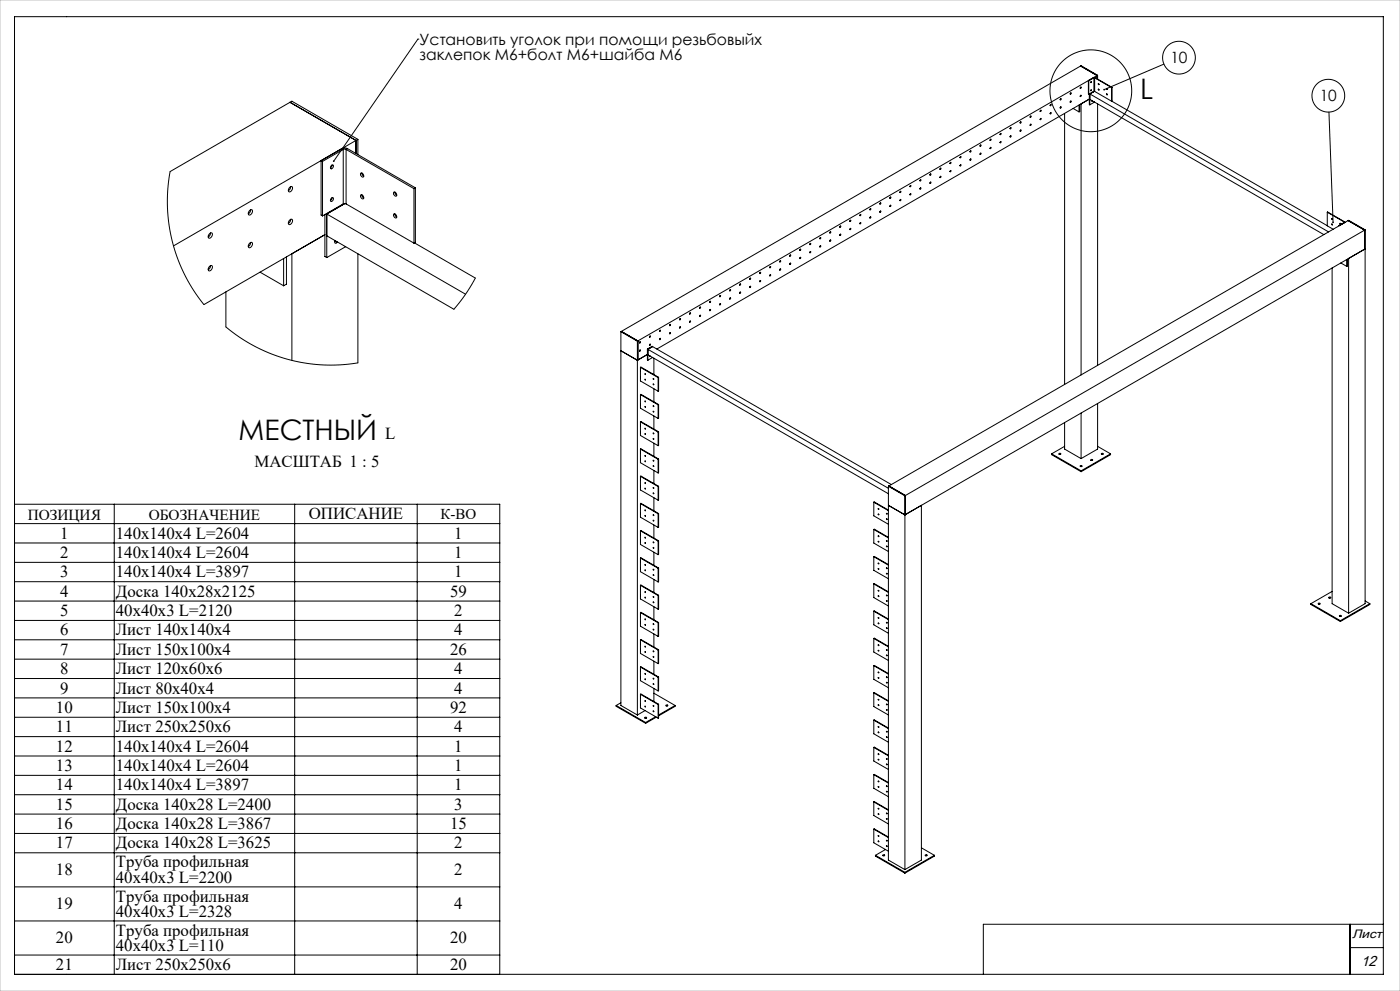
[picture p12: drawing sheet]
<svg xmlns="http://www.w3.org/2000/svg" width="420mm" height="297mm" viewBox="0 0 420 297" stroke-linecap="round" stroke-linejoin="round" font-family="sans-serif">
<defs><g id="words">
<g font-size="8.5">
<text x="342" y="29.6">L</text>
<text x="71.6" y="131.8">МЕСТНЫЙ</text>
</g>
<g font-size="5">
<text x="115.5" y="131.7">L</text>
<text x="76.3" y="139.9">МАСШТАБ 1 : 5</text>
<text x="92.6" y="155.6">ОПИСАНИЕ</text>
<text x="18.1" y="161.4">1</text>
<text x="34.8" y="161.4">140х140х4 L=2604</text>
<text x="136.3" y="161.4">1</text>
<text x="18.1" y="167.2">2</text>
<text x="34.8" y="167.2">140х140х4 L=2604</text>
<text x="136.3" y="167.2">1</text>
<text x="18.1" y="173">3</text>
<text x="34.8" y="173">140х140х4 L=3897</text>
<text x="136.3" y="173">1</text>
<text x="18.1" y="178.8">4</text>
<text x="34.8" y="178.8">Доска 140х28х2125</text>
<text x="135" y="178.8">59</text>
<text x="18.1" y="184.6">5</text>
<text x="34.8" y="184.6">40х40х3 L=2120</text>
<text x="136.3" y="184.6">2</text>
<text x="18.1" y="190.4">6</text>
<text x="34.8" y="190.4">Лист 140х140х4</text>
<text x="136.3" y="190.4">4</text>
<text x="18.1" y="196.2">7</text>
<text x="34.8" y="196.2">Лист 150х100х4</text>
<text x="135" y="196.2">26</text>
<text x="18.1" y="202">8</text>
<text x="34.8" y="202">Лист 120х60х6</text>
<text x="136.3" y="202">4</text>
<text x="18.1" y="207.8">9</text>
<text x="34.8" y="207.8">Лист 80х40х4</text>
<text x="136.3" y="207.8">4</text>
<text x="16.8" y="213.6">10</text>
<text x="34.8" y="213.6">Лист 150х100х4</text>
<text x="135" y="213.6">92</text>
<text x="16.8" y="219.4">11</text>
<text x="34.8" y="219.4">Лист 250х250х6</text>
<text x="136.3" y="219.4">4</text>
<text x="16.8" y="225.3">12</text>
<text x="34.8" y="225.3">140х140х4 L=2604</text>
<text x="136.3" y="225.3">1</text>
<text x="16.8" y="231.1">13</text>
<text x="34.8" y="231.1">140х140х4 L=2604</text>
<text x="136.3" y="231.1">1</text>
<text x="16.8" y="236.9">14</text>
<text x="34.8" y="236.9">140х140х4 L=3897</text>
<text x="136.3" y="236.9">1</text>
<text x="16.8" y="242.7">15</text>
<text x="34.8" y="242.7">Доска 140х28 L=2400</text>
<text x="136.3" y="242.7">3</text>
<text x="16.8" y="248.5">16</text>
<text x="34.8" y="248.5">Доска 140х28 L=3867</text>
<text x="135" y="248.5">15</text>
<text x="16.8" y="254.3">17</text>
<text x="34.8" y="254.3">Доска 140х28 L=3625</text>
<text x="136.3" y="254.3">2</text>
<text x="16.8" y="262.3">18</text>
<text x="34.8" y="260">Труба профильная</text>
<text x="136.3" y="262.3">2</text>
<text x="34.8" y="264.6">40х40х3 L=2200</text>
<text x="16.8" y="272.5">19</text>
<text x="34.8" y="270.2">Труба профильная</text>
<text x="34.8" y="274.8">40х40х3 L=2328</text>
<text x="136.3" y="272.5">4</text>
<text x="34.8" y="280.4">Труба профильная</text>
<text x="16.8" y="282.7">20</text>
<text x="34.8" y="285">40х40х3 L=110</text>
<text x="135" y="282.7">20</text>
<text x="16.8" y="290.7">21</text>
<text x="34.8" y="290.7">Лист 250х250х6</text>
<text x="135" y="290.7">20</text>
</g>
<g font-size="4.7">
<text x="125.9" y="13.5">Установить уголок при помощи резьбовыйх</text>
<text x="125.9" y="18">заклепок М6+болт М6+шайба М6</text>
<text x="351.1" y="18.9">10</text>
<text x="395.9" y="30.3">10</text>
</g>
<g font-size="4.6">
<text x="8.4" y="155.7">ПОЗИЦИЯ</text>
<text x="44.6" y="155.7">ОБОЗНАЧЕНИЕ</text>
</g>
<text font-size="4.5" x="132.2" y="155.5">К-ВО</text>
<text font-size="4.4" x="408.3" y="289.6">12</text>
<text font-size="3.7" x="405.6" y="281.3">Лист</text>
</g></defs>
<g fill="none" stroke="#000" stroke-width=".3">
<path d="M125.4 11.7h.1M125.4 11.7l-25.3 36.6M324.2 19.8l5.1 2.8M324.2 19.8l4.9 2.8M324.2 19.8l-137.8 79.5M349.2 19.2l-18 7.7M87 30.7l-36 20.7-.7 5.4-.1 5.4 .5 5.4 1.1 5.3 1.6 5 2.1 4.7 2.6 4.5 3.1 4.2 36.3-21M87 30.7l.6-.4 19.8 11.5M87 30.7l19.8 11.4M300.2 40l-.2 .3M303.2 38.2l-.2 .3M306.2 36.5l-.2 .3"/>
<path d="M306.2 39l-.2 .3M309.2 34.8l-.2 .3M309.2 37.2l-.2 .3M312.2 33l-.2 .3M312.2 35.5l-.2 .3M315.2 31.3l-.2 .3M315.2 33.8l-.2 .3M318.2 29.6l-.1 .3M318.2 32l-.1 .3M319.4 34v81.2M321.2 27.8l-.1 .3M321.2 30.3l-.1 .3"/>
<path d="M321.9 32.5l1.8 1M323.7 31.5v2M323.9 31.4v2l-.2 .1M324.2 26.1l-.1 .3M324.2 28.5l-.1 .4M326.5 24.1l.1 4.2M326.8 28.2l.1 3.2M326.9 31.4v-3.3l71.7 41.4M326.9 29.8l70.3 40.5M327.3 27h.1l-.1 .2zM327.3 24.5h.1l-.1 .3zM327.3 24.5l-.1 .2"/>
<path d="M327.3 26.9l-.1 .2M327.5 30.2h.2M328.1 23.3h.4M328.1 23.3l-1.6 .8M328.1 23.3h.1M328.2 23.3v4.1h.2M328.2 23.3h.2M328.3 27.4l-1.7 .9M328.4 30.6h.1M328.4 30.6l-1.5 .8M328.4 23.3l5.1 3M328.4 27.4l71.6 41.3"/>
<path d="M328.4 23.3v4.1M328.5 23.3l5.1 2.9M328.5 23.3h-.1M329.1 22.6l-137.7 79.6M329.1 22.6v1M329.3 22.6h-.2M329.3 22.6v1.1M329.3 31.1v78.4M329.6 25.1l.1 .2M329.6 26.7l.1 .3M332.1 26.5l.1 .2M332.1 28.1l.1 .3"/>
<path d="M333.6 26.2l-.1 .1M333.6 26.2l-.1 4.1v-4M398.7 33.6l1.2 33M86.9 56.2a.52 .52 0 0 1 .8-.2 .52 .52 0 0 1 0 .8 .6 .6 0 0 1-.5 .7 .6 .6 0 0 1-.7-.4zM87.2 55.9l-.2 .8-.5 .4M96.3 48.1v16.4l.5 .2M96.3 48.1l.5 .3M96.8 48.4v16.3M99.4 59.5a.38 .38 0 0 1 .5-.2 .38 .38 0 0 1 .1 .6l-.4 .4h-.4zM99.4 49.7a.38 .38 0 0 1 .5-.2 .38 .38 0 0 1 .1 .6l-.4 .4h-.4zM99.6 49.5l-.5 .8M99.6 59.3l-.5 .8"/>
<path d="M102.6 44.5l.8-.2 .8 .2M102.6 44.5l-6.3 3.6M102.6 44.5l.4 .3M103 44.8h.8M103 44.8l-6.2 3.6M103 44.8v16.3M103.8 44.8l20.4 11.7M103.8 44.8v16.3M104.2 44.5l20.4 11.8M104.2 44.5l-.4 .3M106.8 42.1v3.9M106.8 42.1l-54.8 31.6"/>
<path d="M107.4 41.8l-.6 .3M107.4 41.8v4.5M108.2 51.9a.71 .71 0 0 1 .8 .4 .71 .71 0 0 1-.2 .8 .89 .89 0 0 1-.6-1.2zM108.2 58.4a.71 .71 0 0 1 .8 .4 .71 .71 0 0 1-.2 .8 .89 .89 0 0 1-.6-1.2zM108.6 51.9l.2 .6 .3 .3M108.6 58.4l.2 .6 .3 .4M118.1 57.6a.71 .71 0 0 1 .8 .4 .71 .71 0 0 1-.2 .8 .89 .89 0 0 1-.6-1.2zM118.5 57.6l.2 .6 .3 .3M124.2 56.5v16.4M124.6 56.3l-.4 .2M124.6 56.3v16.3l-.4 .3M267.1 59.1l-.1 .3"/>
<path d="M270.1 57.3l-.1 .3M270.1 59.8l-.1 .3M273.1 55.6l-.1 .3M273.1 58l-.1 .3M276.2 53.9l-.2 .3M276.2 56.3l-.2 .3M279.2 52.1l-.2 .3M279.2 54.6l-.2 .3M282.2 50.4l-.2 .3M282.2 52.8l-.2 .3M285.2 48.7l-.2 .3M285.2 51.1l-.2 .3"/>
<path d="M288.2 46.9l-.2 .3M288.2 49.4l-.2 .3M291.2 45.2l-.2 .3M291.2 47.6l-.2 .3M294.2 43.4l-.2 .4M294.2 45.9l-.2 .3M297.2 41.7l-.2 .3M297.2 44.2l-.2 .3M300.2 42.4l-.2 .3M303.2 40.7l-.2 .3M62.8 70.1a.52 .52 0 0 1 .8-.2 .52 .52 0 0 1 0 .8 .6 .6 0 0 1-.4 .6 .6 .6 0 0 1-.7-.4zM62.8 79.9a.52 .52 0 0 1 .8-.3 .52 .52 0 0 1 0 .9 .6 .6 0 0 1-.4 .6 .6 .6 0 0 1-.7-.4z"/>
<path d="M63.2 69.8l-.3 .8-.4 .4M63.2 79.6l-.3 .8-.4 .4M74.9 63.1a.52 .52 0 0 1 .7-.2 .52 .52 0 0 1 .1 .8 .6 .6 0 0 1-.5 .7 .6 .6 0 0 1-.7-.4zM74.9 72.9a.52 .52 0 0 1 .7-.2 .52 .52 0 0 1 .1 .8 .6 .6 0 0 1-.5 .7 .6 .6 0 0 1-.7-.4zM75.2 62.9l-.2 .7-.5 .5M75.2 72.7l-.2 .7-.5 .5M85.1 77.5v8.1M85.9 77v8.2l-.8 .4M86.9 66a.52 .52 0 0 1 .8-.2 .52 .52 0 0 1 0 .8 .6 .6 0 0 1-.5 .7 .6 .6 0 0 1-.7-.4zM87.2 65.7l-.2 .8-.5 .4M87.6 76.1v31.9M97.5 64.3v12.6l.5 .3"/>
<path d="M97.9 64.1l41.8 24.1M98 70.7l38.2 22 3.5-4.5 2.9-4.9-18.3-10.5M100.5 72.1a.43 .43 0 0 0 0 .8 .43 .43 0 0 0 .7-.4M100.6 72.2l-.2 .2M103 61.1h.8M103 61.1l-6.2 3.6M103.4 61l-5.4 3.1v13.1M103.7 73.9h.1M103.7 73.9l-5.7 3.3M103.8 61.1l20.4 11.8M107.4 76.1v32.6l-4 .6-4 .1-4.1-.1-4-.5-3.9-.8-4-1.2-3.7-1.4-3.7-1.8-4.2-2.6-4-3v-10.5M118.1 64.1a.71 .71 0 0 1 .8 .4 .71 .71 0 0 1-.2 .8 .89 .89 0 0 1-.6-1.2z"/>
<path d="M118.5 64.1l.2 .6 .3 .4M231.1 79.9l-.2 .3M234.1 78.1l-.2 .3M237.1 76.4l-.2 .3M237.1 78.9l-.2 .3M240.1 74.7l-.2 .3M240.1 77.1l-.2 .3M243.1 72.9l-.2 .3M243.1 75.4l-.2 .3M246.1 71.2l-.2 .3M246.1 73.7l-.2 .3M249.1 69.5l-.2 .3"/>
<path d="M249.1 71.9l-.2 .3M252.1 67.7l-.2 .3M252.1 70.2l-.2 .3M255.1 66l-.2 .3M255.1 68.5l-.2 .3M258.1 64.3l-.2 .3M258.1 66.7l-.2 .3M261.1 62.5l-.1 .3M261.1 65l-.1 .3M264.1 60.8l-.1 .3M264.1 63.2l-.1 .3M267.1 61.5l-.1 .3"/>
<path d="M398.2 63.6l5.1 2.9M398.2 63.6l5.2 2.9M398.2 63.6v4.1M399.6 65.5l.1 .2M399.6 67.1l.1 .3M401.7 67.6v.1M402.1 66.9l.1 .3M402.2 78.8l1.8 1M403.3 66.5v.2M403.3 66.7l-1.6 .9M403.3 66.7h.1M403.4 66.5v.2"/>
<path d="M403.4 66.7l-1.7 .9M403.4 66.5h-.1M403.5 66.6v.1M404 77.8v2M404.2 77.7v2l-.2 .1M404.4 66.1l5 2.9M404.4 66.1l5.1 2.8M404.4 66.1l-137.7 79.6M409.4 69v5.7l-137.8 79.5v-5.7M409.4 69l-137.8 79.5M409.5 68.9l-.1 .1M409.5 68.9v112l-4.9 2.9"/>
<path d="M409.5 74.6l-4.9 2.9v106.3M78 81.6l7.1 4M186.3 99.4l4.9 2.9M186.3 99.4v112l4.9 2.9M186.4 99.3l-.1 .1M186.4 99.3l5 2.9M198 99l-.2 .3M201 97.2l-.2 .3M201 99.7l-.2 .3M204 95.5l-.1 .3M204 97.9l-.1 .3M207 93.8l-.1 .3"/>
<path d="M207 96.2l-.1 .3M210 92l-.1 .3M210 94.5l-.1 .3M213 90.3l-.1 .3M213 92.7l-.1 .3M216.1 88.6l-.2 .3M216.1 91l-.2 .3M219.1 86.8l-.2 .3M219.1 89.3l-.2 .3M222.1 85.1l-.2 .3M222.1 87.5l-.2 .3M225.1 83.3l-.2 .4"/>
<path d="M225.1 85.8l-.2 .3M228.1 81.6l-.2 .3M228.1 84.1l-.2 .3M231.1 82.3l-.2 .3M234.1 80.6l-.2 .3M399.6 80.3v100.6l5 2.9M186.3 105.1l4.9 2.9 3-1.8M191.2 102.3v112M191.4 102.2l-.2 .1M191.4 102.2v5.7M192 102.4l-.2 .3M192 104.9l-.2 .3"/>
<path d="M192.1 110.1v4.1l5.3 3M192.1 118.3v4l5.3 3.1M192.1 110.1l5.3 3.1M192.1 110.1l5.5 3M192.1 118.3l5.3 3M192.1 118.3l5.5 2.9M193.6 112.1h.1M193.6 113.7v.1M194.2 104.6l72.3 41.7M194.2 104.6l1.4-.8 71.8 41.4M194.2 104.6l.2 3.4M194.4 106.3l72.1 41.7"/>
<path d="M195 106.7v.2l.1-.1M195 106.7v.1M195 100.7l-.2 .3M195 103.1l-.2 .4M195.8 103.9l-1.4 .8v3.3M195.8 107.1l-1.4 .9M196.1 113.5v.1M196.1 115.1v.1M196.2 107.4v4.9M196.2 116.5v3.9M197 104.6l129.8-74.9-2.5 1.4v81.3M197.4 113.2v4"/>
<path d="M197.6 113.1l-.2 4.1M197.6 113.1l-.2 .1M198 101.4l-.2 .3M192.1 126.4v4.1l5.3 3.1M192.1 134.6v4.1l5.3 3M192.1 134.6l5.3 3.1M192.1 134.6l5.5 3M192.1 126.4l5.3 3.1M192.1 126.4l5.5 3M193.6 120.2v.1M193.6 121.9h.1M193.6 136.6h.1"/>
<path d="M193.6 138.2v.1M193.6 128.4v.1M193.6 130v.1M196.1 121.6v.1M196.1 123.3v.1M196.1 138v.1M196.1 139.6v.1M196.1 129.8v.1M196.1 131.4v.1M196.2 124.7v3.9M196.2 132.8v4M197.4 121.3v4.1"/>
<path d="M197.4 129.5v4.1M197.4 137.7v4M197.6 121.2l-.2 4.2M197.6 129.4l-.2 4.2M197.6 137.6l-.2 4.1M197.6 121.2l-.2 .1M197.6 137.6l-.2 .1M197.6 129.4l-.2 .1M315.5 136v.3l8.8 5.1M315.5 136l8.8 5.1M317.7 135.9h.1a.26 .26 0 0 1 .4 0 .26 .26 0 0 1-.1 .4 .26 .26 0 0 1-.3-.2zM317.8 136.1h.4"/>
<path d="M319.4 133.8l-3.9 2.2M319.4 126.6v8l4.9 2.8M324.1 139.6l.1-.1a.26 .26 0 0 1 .4 0 .26 .26 0 0 1-.1 .4 .26 .26 0 0 1-.4-.1zM324.1 139.8h.4M324.3 123.8v13.6M327.2 137.8l.1-.1a.26 .26 0 0 1 .4 0 .26 .26 0 0 1 0 .4 .26 .26 0 0 1-.4-.1zM327.3 138h.4M329.3 133.8l3.9 2.2M329.3 120.9v13.7l-5 2.8M330.4 135.9h.1a.26 .26 0 0 1 .4 0 .26 .26 0 0 1 0 .4 .26 .26 0 0 1-.4-.2zM330.5 136.1h.4M333.2 136l-8.9 5.1"/>
<path d="M333.2 136v.3l-8.9 5.1M4.4 151.1h145.5v140.9h-145.5v-287h410.6v287h-410.6M4.4 156.9h145.5M34.3 151.1v140.9M88.4 151.1v140.9M125.2 151.1v140.9M192.1 142.8v4l5.3 3.1M192.1 150.9v4.1l5.3 3.1M192.1 159.1v4.1l5.3 3M192.1 142.8l5.3 3M192.1 142.8l5.5 2.9M192.1 159.1l5.3 3.1"/>
<path d="M192.1 159.1l5.5 3M192.1 150.9l5.3 3.1M192.1 150.9l5.5 3M193.6 144.7v.1M193.6 146.3v.1M193.6 152.9v.1M193.6 154.5v.1M196.1 146.1v.1M196.1 147.8v.1M196.1 154.3v.1M196.1 155.9v.1M196.2 141v3.9"/>
<path d="M196.2 149.2v3.9M196.2 157.3v4M197.4 145.8v4.1M197.4 154v4.1M197.6 145.7l-.2 .1M197.6 145.7l-.2 4.2M197.6 153.9l-.2 4.2M197.6 153.9l-.2 .1M262.1 150.5v4.1l4.4 2.5M262.1 158.7v4.1l4.4 2.5M262.1 150.5l4.4 2.5M262.1 150.5l4.4 2.4"/>
<path d="M262.1 158.7l4.4 2.5M262.1 158.7l4.4 2.3M263.6 152.5v.1M263.6 154.1v.1M266.1 153.9v.1M266.1 155.5v.1M266.5 151.4l5 2.9 4.9-2.9v106.4l-4.9 2.8M266.5 145.7v112.1l5 2.8M266.5 145.7l5 2.9M266.7 145.7h-.2M266.7 145.7l4.9 2.8M271.5 148.6v112"/>
<path d="M271.6 148.5l-.1 .1M324.3 141.1v.3M4.4 162.7h145.5M4.4 168.5h145.5M4.4 174.3h145.5M192.1 167.3v4l5.3 3.1M192.1 175.4v4.1l5.3 3.1M192.1 175.4l5.3 3.1M192.1 175.4l5.5 3M192.1 167.3l5.3 3M192.1 167.3l5.5 2.9M193.6 161v.1"/>
<path d="M193.6 162.7v.1M193.6 177.4v.1M193.6 179v.1M193.6 169.2v.1M193.6 170.8v.1M196.1 162.5v.1M196.1 164.1v.1M196.1 178.8v.1M196.1 170.6v.1M196.1 172.3v.1M196.2 165.5v3.9M196.2 173.7v3.9"/>
<path d="M197.4 162.2v4M197.4 170.3v4.1M197.4 178.5v4.1M197.6 162.1l-.2 4.1M197.6 170.2l-.2 4.2M197.6 178.4l-.2 4.2M197.6 162.1l-.2 .1M197.6 178.4l-.2 .1M197.6 170.2l-.2 .1M262.1 166.8v4.1l4.4 2.6M262.1 175v4.1l4.4 2.5M262.1 175l4.4 2.5"/>
<path d="M262.1 175l4.4 2.4M262.1 166.8l4.4 2.6M262.1 166.8l4.4 2.4M263.6 177h.1M263.6 178.6v.1M263.6 168.8v.1M263.6 170.4v.1M263.6 160.6v.1M263.6 162.3v.1M266.1 178.4v.1M266.1 170.2v.1M266.1 171.9h.1"/>
<path d="M266.1 162.1h.1M266.1 163.7v.1M398.7 179.2h.4M399.6 177.2l-6.3 3.7M4.4 180.1h145.5M4.4 185.9h145.5M4.4 191.7h145.5M4.4 197.6h145.5M192.1 183.6v4.1l5.3 3M192.1 191.8v4l5.3 3.1M192.1 199.9v4.1l5.3 3.1M192.1 199.9l5.3 3.1"/>
<path d="M192.1 199.9l5.5 3M192.1 191.8l5.3 3M192.1 191.8l5.5 2.9M192.1 183.6l5.3 3M192.1 183.6l5.5 3M193.6 193.7v.1M193.6 195.3v.1M193.6 185.5v.1M193.6 187.2v.1M196.1 180.4v.1M196.1 195.1v.1M196.1 196.8v.1"/>
<path d="M196.1 187v.1M196.1 188.6v.1M196.2 181.8v3.9M196.2 190v3.9M196.2 198.2v3.9M197.4 186.6v4.1M197.4 194.8v4.1M197.6 186.6l-.2 4.1M197.6 194.7l-.2 4.2M197.6 194.7l-.2 .1M197.6 186.6h-.2M262.1 183.2v4.1l4.4 2.5"/>
<path d="M262.1 183.2l4.4 2.5M262.1 183.2l4.4 2.3M262.1 191.3v4.1l4.4 2.6M262.1 199.5v4.1l4.4 2.5M262.1 199.5l4.4 2.5M262.1 199.5l4.4 2.4M262.1 191.3l4.4 2.6M262.1 191.3l4.4 2.4M263.6 185.1v.1M263.6 186.8h.1M263.6 193.3v.1M263.6 194.9v.1"/>
<path d="M266.1 186.6h.1M266.1 188.2v.1M266.1 180v.1M266.1 194.7v.1M266.1 196.4h.1M393.3 180.9v.3l8.8 5.1M393.3 180.9l8.8 5.1M395.5 181h.5M401.9 184.7h.4M402.1 186v.3M409.5 180.1l1.4 .8M410.9 180.9v.3l-8.8 5.1"/>
<path d="M410.9 180.9l-8.8 5.1M4.4 203.4h145.5M4.4 209.2h145.5M4.4 215h145.5M184.9 211.4v.3l8.8 5.1M184.9 211.4l8.8 5.1M186.3 210.6l-1.4 .8M192.1 208.1v4.1l5.3 3M192.1 208.1l5.3 3M192.1 208.1l5.5 3M193.5 215.2h.4M193.5 213l-2.3 1.3"/>
<path d="M193.6 201.9v.1M193.6 203.5v.1M193.6 210v.1M193.6 211.7v.1M193.7 216.5v.3M196.1 203.3v.1M196.1 204.9v.1M196.1 211.5v.1M196.1 213.1v.1M196.1 211.5h.1M196.2 207.8l6.3 3.6M196.2 206.3v3.9"/>
<path d="M196.7 214.8l-3 1.7M196.9 214.9l-3.2 1.9M197.4 203v4.1M197.4 211.1v4.1M197.6 202.9l-.2 4.2M197.6 211.1l-.2 4.1M197.6 202.9l-.2 .1M197.6 211.1h-.2M199.8 211.6h.5M202.5 211.4l-4.9 2.9M202.5 211.4v.3l-4.9 2.8M262.1 207.7v4.1l4.4 2.5"/>
<path d="M262.1 215.8v4.1l4.4 2.5M262.1 215.8l4.4 2.6M262.1 215.8l4.4 2.4M262.1 207.7l4.4 2.5M262.1 207.7l4.4 2.3M263.6 217.8v.1M263.6 219.4v.1M263.6 209.6v.1M263.6 211.3h.1M263.6 201.5h.1M263.6 203.1v.1M266.1 219.2v.1"/>
<path d="M266.1 211.1h.1M266.1 212.7v.1M266.1 202.9v.1M266.1 204.5v.1M4.4 220.8h145.5M4.4 226.6h145.5M4.4 232.4h145.5M4.4 238.2h145.5M262.1 224v4.1l4.4 2.5M262.1 232.2v4l4.4 2.6M262.1 224l4.4 2.5M262.1 224l4.4 2.4"/>
<path d="M262.1 232.2l4.4 2.5M262.1 232.2l4.4 2.3M263.6 226h.1M263.6 227.6v.1M263.6 234.1v.1M263.6 235.8h.1M266.1 220.9h.1M266.1 227.4v.1M266.1 229v.1M266.1 235.5v.1M266.1 237.2v.1M4.4 244h145.5"/>
<path d="M4.4 249.8h145.5M4.4 255.6h145.5M262.1 240.3v4.1l4.4 2.5M262.1 248.5v4.1l4.4 2.5M262.1 240.3l4.4 2.6M262.1 240.3l4.4 2.4M262.1 248.5l4.4 2.5M262.1 248.5l4.4 2.4M262.6 256.3l8.9 5.1M262.6 256.3v.3l8.9 5.1M263.6 250.5h.1M263.6 252.1v.1"/>
<path d="M263.6 242.3v.1M263.6 243.9v.1M264.9 256.2h.1a.26 .26 0 0 1 .4 0 .26 .26 0 0 1-.1 .4 .26 .26 0 0 1-.4-.1zM264.9 256.5h.4M265.6 254.6l-3 1.7M266.1 251.9v.1M266.1 253.5v.1M266.1 243.7v.1M266.1 245.3v.1M276.4 254.1l3.9 2.2M277.6 256.2h.1a.26 .26 0 0 1 .4 0 .26 .26 0 0 1-.1 .4 .26 .26 0 0 1-.3-.1zM277.6 256.5h.4"/>
<path d="M280.3 256.3l-8.8 5.1M280.3 256.3v.3l-8.8 5.1M4.4 265.8h145.5M4.4 276h145.5M271.5 261.4v.3M405 277v15M415 277h-120v15M4.4 286.2h145.5M405 284h10"/>
<circle cx="353.7" cy="17.3" r="4.9"/>
<circle cx="303.2" cy="38.4" r=".2"/>
<circle cx="306.2" cy="36.7" r=".2"/>
<circle cx="306.2" cy="39.1" r=".2"/>
<circle cx="309.2" cy="37.4" r=".2"/>
<circle cx="309.2" cy="34.9" r=".2"/>
<circle cx="312.2" cy="35.6" r=".2"/>
<circle cx="312.2" cy="33.2" r=".2"/>
<circle cx="315.2" cy="31.4" r=".2"/>
<circle cx="315.2" cy="33.9" r=".2"/>
<circle cx="318.2" cy="29.7" r=".2"/>
<circle cx="318.2" cy="32.2" r=".2"/>
<circle cx="321.2" cy="30.4" r=".2"/>
<circle cx="321.2" cy="28" r=".2"/>
<circle cx="324.2" cy="26.2" r=".2"/>
<circle cx="324.2" cy="28.7" r=".2"/>
<circle cx="327.3" cy="27.2" r="12.3"/>
<circle cx="329.6" cy="26.9" r=".15"/>
<circle cx="329.6" cy="25.3" r=".15"/>
<circle cx="332.1" cy="26.7" r=".15"/>
<circle cx="332.1" cy="28.3" r=".15"/>
<circle cx="398.5" cy="28.7" r="4.9"/>
<circle cx="267.1" cy="59.2" r=".2"/>
<circle cx="270.1" cy="57.5" r=".2"/>
<circle cx="270.1" cy="59.9" r=".2"/>
<circle cx="273.1" cy="55.7" r=".2"/>
<circle cx="273.1" cy="58.2" r=".2"/>
<circle cx="276.1" cy="54" r=".2"/>
<circle cx="276.1" cy="56.5" r=".2"/>
<circle cx="279.1" cy="54.7" r=".2"/>
<circle cx="279.1" cy="52.3" r=".2"/>
<circle cx="282.1" cy="53" r=".2"/>
<circle cx="282.1" cy="50.5" r=".2"/>
<circle cx="285.1" cy="51.2" r=".2"/>
<circle cx="285.1" cy="48.8" r=".2"/>
<circle cx="288.1" cy="47.1" r=".2"/>
<circle cx="288.1" cy="49.5" r=".2"/>
<circle cx="291.1" cy="45.3" r=".2"/>
<circle cx="291.1" cy="47.8" r=".2"/>
<circle cx="294.1" cy="46" r=".2"/>
<circle cx="294.1" cy="43.6" r=".2"/>
<circle cx="297.2" cy="44.3" r=".2"/>
<circle cx="297.2" cy="41.9" r=".2"/>
<circle cx="300.2" cy="42.6" r=".2"/>
<circle cx="300.2" cy="40.1" r=".2"/>
<circle cx="303.2" cy="40.8" r=".2"/>
<circle cx="234" cy="78.3" r=".2"/>
<circle cx="237" cy="79" r=".2"/>
<circle cx="237" cy="76.6" r=".2"/>
<circle cx="240.1" cy="77.3" r=".2"/>
<circle cx="240.1" cy="74.8" r=".2"/>
<circle cx="243.1" cy="73.1" r=".2"/>
<circle cx="243.1" cy="75.5" r=".2"/>
<circle cx="246.1" cy="71.4" r=".2"/>
<circle cx="246.1" cy="73.8" r=".2"/>
<circle cx="249.1" cy="72.1" r=".2"/>
<circle cx="249.1" cy="69.6" r=".2"/>
<circle cx="252.1" cy="67.9" r=".2"/>
<circle cx="252.1" cy="70.3" r=".2"/>
<circle cx="255.1" cy="66.1" r=".2"/>
<circle cx="255.1" cy="68.6" r=".2"/>
<circle cx="258.1" cy="66.9" r=".2"/>
<circle cx="258.1" cy="64.4" r=".2"/>
<circle cx="261.1" cy="62.7" r=".2"/>
<circle cx="261.1" cy="65.1" r=".2"/>
<circle cx="264.1" cy="60.9" r=".2"/>
<circle cx="264.1" cy="63.4" r=".2"/>
<circle cx="267.1" cy="61.7" r=".2"/>
<circle cx="399.6" cy="67.2" r=".15"/>
<circle cx="399.6" cy="65.6" r=".15"/>
<circle cx="402.1" cy="67" r=".15"/>
<circle cx="198" cy="99.1" r=".2"/>
<circle cx="201" cy="97.4" r=".2"/>
<circle cx="201" cy="99.8" r=".2"/>
<circle cx="204" cy="95.6" r=".2"/>
<circle cx="204" cy="98.1" r=".2"/>
<circle cx="207" cy="96.4" r=".2"/>
<circle cx="207" cy="93.9" r=".2"/>
<circle cx="210" cy="92.2" r=".2"/>
<circle cx="210" cy="94.6" r=".2"/>
<circle cx="213" cy="90.4" r=".2"/>
<circle cx="213" cy="92.9" r=".2"/>
<circle cx="216" cy="91.1" r=".2"/>
<circle cx="216" cy="88.7" r=".2"/>
<circle cx="219" cy="89.4" r=".2"/>
<circle cx="219" cy="87" r=".2"/>
<circle cx="222" cy="87.7" r=".2"/>
<circle cx="222" cy="85.2" r=".2"/>
<circle cx="225" cy="83.5" r=".2"/>
<circle cx="225" cy="85.9" r=".2"/>
<circle cx="228" cy="84.2" r=".2"/>
<circle cx="228" cy="81.8" r=".2"/>
<circle cx="231" cy="80" r=".2"/>
<circle cx="231" cy="82.5" r=".2"/>
<circle cx="234" cy="80.7" r=".2"/>
<circle cx="192" cy="102.6" r=".2"/>
<circle cx="192" cy="105" r=".2"/>
<circle cx="193.6" cy="113.7" r=".13"/>
<circle cx="193.6" cy="112.1" r=".13"/>
<circle cx="195" cy="100.8" r=".2"/>
<circle cx="195" cy="103.3" r=".2"/>
<circle cx="196" cy="113.5" r=".13"/>
<circle cx="196" cy="115.2" r=".13"/>
<circle cx="198" cy="101.6" r=".2"/>
<circle cx="193.6" cy="120.3" r=".13"/>
<circle cx="193.6" cy="136.6" r=".13"/>
<circle cx="193.6" cy="128.4" r=".13"/>
<circle cx="193.6" cy="130.1" r=".13"/>
<circle cx="193.6" cy="121.9" r=".13"/>
<circle cx="193.6" cy="138.2" r=".13"/>
<circle cx="196" cy="123.3" r=".13"/>
<circle cx="196" cy="129.9" r=".13"/>
<circle cx="196" cy="121.7" r=".13"/>
<circle cx="196" cy="139.7" r=".13"/>
<circle cx="196" cy="131.5" r=".13"/>
<circle cx="196" cy="138" r=".13"/>
<circle cx="193.6" cy="146.4" r=".13"/>
<circle cx="193.6" cy="154.6" r=".13"/>
<circle cx="193.6" cy="152.9" r=".13"/>
<circle cx="193.6" cy="144.8" r=".13"/>
<circle cx="196" cy="154.4" r=".13"/>
<circle cx="196" cy="146.2" r=".13"/>
<circle cx="196" cy="147.8" r=".13"/>
<circle cx="196" cy="156" r=".13"/>
<circle cx="263.5" cy="152.6" r=".13"/>
<circle cx="263.5" cy="154.2" r=".13"/>
<circle cx="266" cy="155.6" r=".13"/>
<circle cx="266" cy="154" r=".13"/>
<circle cx="193.6" cy="177.4" r=".13"/>
<circle cx="193.6" cy="162.7" r=".13"/>
<circle cx="193.6" cy="161.1" r=".13"/>
<circle cx="193.6" cy="179.1" r=".13"/>
<circle cx="193.6" cy="169.3" r=".13"/>
<circle cx="193.6" cy="170.9" r=".13"/>
<circle cx="196" cy="178.9" r=".13"/>
<circle cx="196" cy="172.3" r=".13"/>
<circle cx="196" cy="170.7" r=".13"/>
<circle cx="196" cy="162.5" r=".13"/>
<circle cx="196" cy="164.2" r=".13"/>
<circle cx="263.5" cy="177.1" r=".13"/>
<circle cx="263.5" cy="160.7" r=".13"/>
<circle cx="263.5" cy="168.9" r=".13"/>
<circle cx="263.5" cy="178.7" r=".13"/>
<circle cx="263.5" cy="170.5" r=".13"/>
<circle cx="263.5" cy="162.4" r=".13"/>
<circle cx="266" cy="170.3" r=".13"/>
<circle cx="266" cy="172" r=".13"/>
<circle cx="266" cy="178.5" r=".13"/>
<circle cx="266" cy="163.8" r=".13"/>
<circle cx="266" cy="162.2" r=".13"/>
<circle cx="399" cy="179.1" r=".26"/>
<circle cx="193.6" cy="193.8" r=".13"/>
<circle cx="193.6" cy="187.2" r=".13"/>
<circle cx="193.6" cy="185.6" r=".13"/>
<circle cx="193.6" cy="195.4" r=".13"/>
<circle cx="196" cy="195.2" r=".13"/>
<circle cx="196" cy="180.5" r=".13"/>
<circle cx="196" cy="187" r=".13"/>
<circle cx="196" cy="188.7" r=".13"/>
<circle cx="196" cy="196.8" r=".13"/>
<circle cx="263.5" cy="186.9" r=".13"/>
<circle cx="263.5" cy="193.4" r=".13"/>
<circle cx="263.5" cy="195" r=".13"/>
<circle cx="263.5" cy="185.2" r=".13"/>
<circle cx="266" cy="194.8" r=".13"/>
<circle cx="266" cy="188.3" r=".13"/>
<circle cx="266" cy="186.7" r=".13"/>
<circle cx="266" cy="196.5" r=".13"/>
<circle cx="266" cy="180.1" r=".13"/>
<circle cx="395.8" cy="181" r=".26"/>
<circle cx="402.1" cy="184.6" r=".26"/>
<circle cx="193.6" cy="203.6" r=".13"/>
<circle cx="193.6" cy="210.1" r=".13"/>
<circle cx="193.6" cy="201.9" r=".13"/>
<circle cx="193.6" cy="211.7" r=".13"/>
<circle cx="193.6" cy="215" r=".26"/>
<circle cx="196" cy="205" r=".13"/>
<circle cx="196" cy="213.2" r=".13"/>
<circle cx="196" cy="203.4" r=".13"/>
<circle cx="196" cy="211.5" r=".13"/>
<circle cx="200" cy="211.4" r=".26"/>
<circle cx="263.5" cy="219.5" r=".13"/>
<circle cx="263.5" cy="209.7" r=".13"/>
<circle cx="263.5" cy="203.2" r=".13"/>
<circle cx="263.5" cy="217.9" r=".13"/>
<circle cx="263.5" cy="211.4" r=".13"/>
<circle cx="263.5" cy="201.6" r=".13"/>
<circle cx="266" cy="203" r=".13"/>
<circle cx="266" cy="211.2" r=".13"/>
<circle cx="266" cy="204.6" r=".13"/>
<circle cx="266" cy="212.8" r=".13"/>
<circle cx="266" cy="219.3" r=".13"/>
<circle cx="263.5" cy="235.9" r=".13"/>
<circle cx="263.5" cy="226.1" r=".13"/>
<circle cx="263.5" cy="234.2" r=".13"/>
<circle cx="263.5" cy="227.7" r=".13"/>
<circle cx="266" cy="237.3" r=".13"/>
<circle cx="266" cy="235.7" r=".13"/>
<circle cx="266" cy="227.5" r=".13"/>
<circle cx="266" cy="221" r=".13"/>
<circle cx="266" cy="229.1" r=".13"/>
<circle cx="263.5" cy="252.2" r=".13"/>
<circle cx="263.5" cy="250.6" r=".13"/>
<circle cx="263.5" cy="244" r=".13"/>
<circle cx="263.5" cy="242.4" r=".13"/>
<circle cx="266" cy="253.6" r=".13"/>
<circle cx="266" cy="245.5" r=".13"/>
<circle cx="266" cy="252" r=".13"/>
<circle cx="266" cy="243.8" r=".13"/>
</g>
<path d="M0 0h420v297h-420z" fill="none" stroke="#c0c0c0" stroke-width=".3"/>
<path d="M331.1 26.7l-.1 .3 .2-.1-.2 .1a.25 .25 0 0 0 .4 .1 .25 .25 0 0 0 0-.4 .25 .25 0 0 0-.3 0zM399.7 66.5v.3l.2 .1v-.3v.3l.2-.1v-.3zM99.9 48.1l.1 .4 .1-.2-.1 .2a.25 .25 0 0 0 .3 0 .25 .25 0 0 0 0-.4 .25 .25 0 0 0-.4 0z" fill="#000"/>
<use href="#words"/>
</svg>
